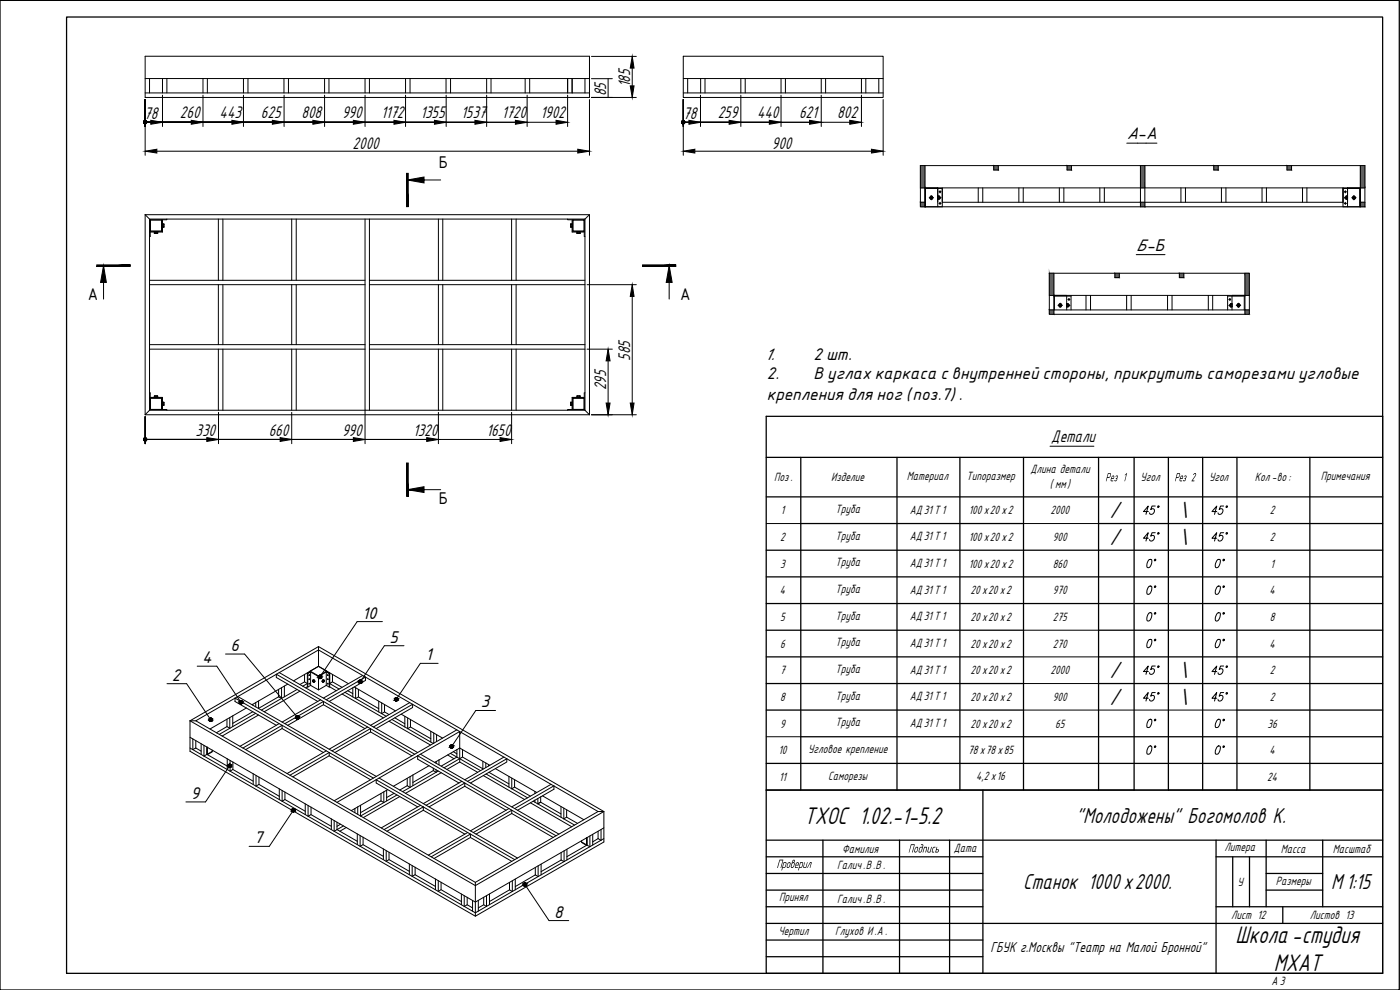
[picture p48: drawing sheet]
<svg xmlns="http://www.w3.org/2000/svg" width="420mm" height="297mm" viewBox="0 0 420 297" stroke-linecap="round" stroke-linejoin="round" font-family="sans-serif">
<defs><g id="words">
<g font-size="8">
<text x="241.3" y="247.1">ТХОС 1.02.-1-5.2</text>
<text x="370.8" y="282.9">Школа-студия</text>
<text x="382.3" y="291.2">МХАТ</text>
</g>
<g font-size="7.9">
<text x="333" y="155.5">/</text>
<text x="353.8" y="155.5">\</text>
<text x="333" y="163.5">/</text>
<text x="353.8" y="163.5">\</text>
<text x="333" y="203.5">/</text>
<text x="353.8" y="203.5">\</text>
<text x="333" y="211.5">/</text>
<text x="353.8" y="211.5">\</text>
</g>
<g font-size="7.2">
<text x="322.9" y="246.8">&quot;Молодожены&quot; Богомолов К.</text>
<text x="307" y="266.8">Станок 1000 х2000.</text>
<text x="399.5" y="266.8">М1:15</text>
</g>
<g font-size="6.2">
<text x="341.8" y="163.7">45°</text>
<text x="362.7" y="163.7">45°</text>
<text x="347.8" y="187.7" transform="rotate(-90 347.8 187.7)">0°</text>
<text x="368.3" y="187.7" transform="rotate(-90 368.3 187.7)">0°</text>
<text x="341.8" y="211.7">45°</text>
<text x="362.7" y="211.7">45°</text>
</g>
<g font-size="5.7">
<text x="341.8" y="155.6">45°</text>
<text x="362.7" y="155.6">45°</text>
<text x="342.9" y="171.4">0°</text>
<text x="363.4" y="171.4">0°</text>
<text x="342.9" y="179.6">0°</text>
<text x="363.4" y="179.6">0°</text>
<text x="342.9" y="195.4">0°</text>
<text x="363.4" y="195.4">0°</text>
<text x="341.8" y="203.6">45°</text>
<text x="362.7" y="203.6">45°</text>
<text x="342.9" y="219.4">0°</text>
<text x="363.4" y="219.4">0°</text>
<text x="342.9" y="227.5">0°</text>
<text x="363.4" y="227.5">0°</text>
</g>
<g font-size="5.6">
<text x="181.9" y="28.9" transform="rotate(-90 181.9 28.9)">85</text>
<text x="189.1" y="26.2" transform="rotate(-90 189.1 26.2)">185</text>
<text x="43.3" y="35.6">78</text>
<text x="54" y="35.5">260</text>
<text x="65.9" y="35.5">443</text>
<text x="78.3" y="35.5">625</text>
<text x="90.5" y="35.5">808</text>
<text x="102.7" y="35.5">990</text>
<text x="114.4" y="35.5">1172</text>
<text x="126.2" y="35.5">1355</text>
<text x="138.4" y="35.5">1537</text>
<text x="150.6" y="35.5">1720</text>
<text x="162.2" y="35.5">1902</text>
<text x="205" y="35.6">78</text>
<text x="215.4" y="35.5">259</text>
<text x="227.2" y="35.5">440</text>
<text x="239.8" y="35.5">621</text>
<text x="251.3" y="35.5">802</text>
<text x="105.8" y="44.7">2000</text>
<text x="231.6" y="44.7">900</text>
<text x="189.1" y="108.3" transform="rotate(-90 189.1 108.3)">585</text>
<text x="181.9" y="117.2" transform="rotate(-90 181.9 117.2)">295</text>
<text x="58.7" y="130.7">330</text>
<text x="80.6" y="130.7">660</text>
<text x="102.7" y="130.7">990</text>
<text x="124" y="130.7">1320</text>
<text x="146" y="130.7">1650</text>
<text x="315.5" y="132.5">Детали</text>
</g>
<g font-size="4.9">
<text x="338.2" y="41.9">А-А</text>
<text x="131.7" y="50.3">Б</text>
<text x="341" y="75.3">Б-Б</text>
<text x="26.4" y="90">А</text>
<text x="204.1" y="90">А</text>
<text x="229.5" y="107.9">1.</text>
<text x="244.2" y="107.9">2шт.</text>
<text x="230.2" y="113.7">2.</text>
<text x="244.2" y="113.7">В углах каркаса с внутренней стороны, прикрутить саморезами угловые</text>
<text x="230.2" y="119.9">крепления для ног (поз.7) .</text>
<text x="131.7" y="151.2">Б</text>
<text x="108.7" y="185.6">10</text>
<text x="69.2" y="195.4">6</text>
<text x="116.9" y="192.9">5</text>
<text x="60.7" y="199">4</text>
<text x="127.7" y="198.1">1</text>
<text x="51.6" y="204.2">2</text>
<text x="144.3" y="212.2">3</text>
<text x="57.3" y="239.7">9</text>
<text x="76.3" y="253.1">7</text>
<text x="166.3" y="275.3">8</text>
</g>
<text font-size="4.8" x="297.3" y="285.6">ГБУК г.Москвы &quot;Театр на Малой Бронной&quot;</text>
<g font-size="4">
<text x="309.2" y="142.1">Длина детали</text>
<text x="232.3" y="144.4">Поз.</text>
<text x="249.5" y="144.4">Изделие</text>
<text x="272.1" y="144">Материал</text>
<text x="290.1" y="144">Типоразмер</text>
<text x="315.1" y="146.5">( мм)</text>
<text x="331.7" y="144.4">Рез</text>
<text x="336.9" y="144.4">1</text>
<text x="342.3" y="144.4">Угол</text>
<text x="352.4" y="144.4">Рез 2</text>
<text x="362.8" y="144.4">Угол</text>
<text x="376.6" y="144.4">Кол-во:</text>
<text x="396.4" y="144">Примечания</text>
<text x="234.3" y="154.3">1</text>
<text x="250.7" y="154">Труба</text>
<text x="273" y="154.1">АД 31Т 1</text>
<text x="290.7" y="154.3">100 х20 х2</text>
<text x="315.3" y="154.3">2000</text>
<text x="381.1" y="154.3">2</text>
<text x="250.7" y="162">Труба</text>
<text x="234.1" y="162.3">2</text>
<text x="273" y="162.1">АД 31Т 1</text>
<text x="290.7" y="162.3">100 х20 х2</text>
<text x="316" y="162.3">900</text>
<text x="381.1" y="162.3">2</text>
<text x="234.1" y="170.3">3</text>
<text x="250.7" y="170">Труба</text>
<text x="273" y="170.1">АД 31Т 1</text>
<text x="290.7" y="170.3">100 х20 х2</text>
<text x="316" y="170.3">860</text>
<text x="381.3" y="170.3">1</text>
<text x="234" y="178.3">4</text>
<text x="250.7" y="178">Труба</text>
<text x="273" y="178.1">АД 31Т 1</text>
<text x="291.3" y="178.3">20 х20 х2</text>
<text x="316" y="178.3">970</text>
<text x="381" y="178.3">4</text>
<text x="250.7" y="186">Труба</text>
<text x="234.1" y="186.3">5</text>
<text x="273" y="186.1">АД 31Т 1</text>
<text x="291.3" y="186.3">20 х20 х2</text>
<text x="316" y="186.3">275</text>
<text x="381.1" y="186.3">8</text>
<text x="234.1" y="194.3">6</text>
<text x="250.7" y="194">Труба</text>
<text x="273" y="194.1">АД 31Т 1</text>
<text x="291.3" y="194.3">20 х20 х2</text>
<text x="316" y="194.3">270</text>
<text x="381" y="194.3">4</text>
<text x="234.1" y="202.3">7</text>
<text x="250.7" y="202">Труба</text>
<text x="273" y="202.1">АД 31Т 1</text>
<text x="291.3" y="202.3">20 х20 х2</text>
<text x="315.3" y="202.3">2000</text>
<text x="381.1" y="202.3">2</text>
<text x="250.7" y="210">Труба</text>
<text x="234.1" y="210.3">8</text>
<text x="273" y="210.1">АД 31Т 1</text>
<text x="291.3" y="210.3">20 х20 х2</text>
<text x="316" y="210.3">900</text>
<text x="381.1" y="210.3">2</text>
<text x="234.1" y="218.3">9</text>
<text x="250.7" y="218">Труба</text>
<text x="273" y="218.1">АД 31Т 1</text>
<text x="291.3" y="218.3">20 х20 х2</text>
<text x="316.7" y="218.3">65</text>
<text x="380.4" y="218.3">36</text>
<text x="233.6" y="226.3">10</text>
<text x="242.5" y="226">Угловое крепление</text>
<text x="290.6" y="226.3">78 х78 х85</text>
<text x="381" y="226.3">4</text>
<text x="248.6" y="234">Саморезы</text>
<text x="233.8" y="234.3">11</text>
<text x="293" y="234">4,2х16</text>
<text x="380.3" y="234.3">24</text>
<text x="252.7" y="255.8">Фамилия</text>
<text x="272.5" y="255.8">Подпись</text>
<text x="286.3" y="255.6">Дата</text>
<text x="367.5" y="255.4">Литера</text>
<text x="384.4" y="255.8">Масса</text>
<text x="400" y="255.8">Масштаб</text>
<text x="233" y="260.4">Проверил</text>
<text x="251.2" y="260.8">Галич.В.В.</text>
<text x="371.3" y="265.8">У</text>
<text x="382.9" y="265.5">Размеры</text>
<text x="233.8" y="270.5">Принял</text>
<text x="251.2" y="270.8">Галич.В.В.</text>
<text x="369.5" y="275.8">Лист 12</text>
<text x="393.1" y="275.8">Листов 13</text>
<text x="233.6" y="280.4">Чертил</text>
<text x="250.6" y="280.4">Глухов И.А.</text>
<text x="381.6" y="295.6">А 3</text>
</g>
</g></defs>
<!-- layer: 0 -->
<g fill="none" stroke="#000" stroke-width=".3">
<path d="M43.6 16.9h133.3v12.3h-133.3zM205.1 16.9h59.9v12.3h-59.9zM43.6 27.9h133.3M43.6 23.6h133.3M44.9 23.6v4.3M48.8 23.6v4.3M50.1 23.6v4.3M60.9 23.6v4.3M62.2 23.6v4.3M73.1 23.6v4.3M74.4 23.6v4.3M85.2 23.6v4.3"/>
<path d="M86.6 23.6v4.3M97.4 23.6v4.3M98.7 23.6v4.3M109.6 23.6v4.3M110.9 23.6v4.3M121.7 23.6v4.3M123.1 23.6v4.3M133.9 23.6v4.3M135.2 23.6v4.3M146 23.6v4.3M147.4 23.6v4.3M157.6 23.6v4.3"/>
<path d="M159 23.6v4.3M170.3 23.6v4.3M171.7 23.6v4.3M175.6 23.6v4.3M205.1 27.9h59.9M205.1 23.6h59.9M206.4 23.6v4.3M210.3 23.6v4.3M211.6 23.6v4.3M222.3 23.6v4.3M223.6 23.6v4.3M234.4 23.6v4.3"/>
<path d="M235.7 23.6v4.3M246.5 23.6v4.3M247.8 23.6v4.3M258.5 23.6v4.3M259.8 23.6v4.3M263.7 23.6v4.3M122.3 54h9.9M276.2 49.7h133.4v12.3h-133.4zM276.2 56.4h133.4M277.6 49.7v12.3h5.2v-5.6M277.6 56.5h5.2M277.7 56.5v5.5"/>
<path d="M278.8 59.3h.5M279.5 59.3h.1M279.5 58.7v.4M279.5 59.5v.5M279.7 59.3h.5M281.4 56.4v5.6M281.4 59.7l.1 .1M281.5 58.8v.2M281.5 59v.5M281.5 59.5v.3M281.5 59.8h.3M281.5 59.5h.3"/>
<path d="M281.5 59h.3M281.5 58.8h.3M281.5 58.8l-.1 .1M281.8 59.3h.6M281.8 57.6h.6M281.8 59.5v.3M281.8 59v.5M281.8 58.8v.2M281.8 58.8v1M282.1 57.2v.7M282.1 59v.7M293.6 56.4v4.3"/>
<path d="M294.9 56.4v4.3M298.2 49.7v1.3h1.4v-1.3M305.8 56.4v4.3M307.1 56.4v4.3M317.9 56.4v4.3M319.3 56.4v4.3M320.3 49.7v1.3h1.3v-1.3M330.1 56.4v4.3M331.4 56.4v4.3M342.3 49.7v12.3M343.6 49.7v12.3M354.4 56.4v4.3"/>
<path d="M355.8 56.4v4.3M364.3 49.7v1.3h1.3v-1.3M366.6 56.4v4.3M367.9 56.4v4.3M378.8 56.4v4.3M380.1 56.4v4.3M386.2 49.7v1.3h1.4v-1.3M390.9 56.4v4.3M392.2 56.4v4.3M403.1 56.5h5.2M403.4 59.3h.7M403.4 57.6h.7"/>
<path d="M403.7 57.2v.7M403.7 59v.7M404 59.5v.3M404 59v.5M404 58.8v.2M404 58.8v1M404 59.8h.4M404 59.5h.4M404 59h.4M404 58.8h.4M404.4 58.8v.2M404.4 59v.5"/>
<path d="M404.4 59.5v.3M404.4 58.8v.1M404.4 56.4v5.6M404.4 59.7v.1M405.7 59.3h.4M406.3 59.3h.1M406.3 58.7v.4M406.3 59.5v.5M406.6 59.3h.4M408.1 56.5v5.5M408.3 49.7v12.3h-5.2v-5.6M31.1 79.7v10"/>
<path d="M43.6 64.4h133.3v60M43.6 64.4v60l1.3-1.3M43.6 64.4l1.3 1.3M45.2 66h3.3v3.3h-3.3zM46.3 70h.3M46.3 69.7h.3M46.3 70h1M46.3 69.7v.3M46.4 69.6l-.1 .1M46.6 70h.5M46.6 69.7h.5M46.6 69.7v.3"/>
<path d="M47.1 70h.2M47.1 69.7h.2M47.1 69.7v.3M47.2 69.6l.1 .1M47.3 69.7v.3M48.6 65.9v3.5h-3.5M48.8 65.9v3.7h-3.7M48.8 68.1v.1M48.8 67.9v.3M48.8 67.4v.5M48.8 67.2v.2M48.8 67.2h.3"/>
<path d="M48.8 67.4h.3M48.8 67.9h.3M48.8 68.2h.3M48.8 67.2v.1M49.1 67.2v.2M49.1 67.4v.5M49.1 67.9v.3M49.1 67.2v1M50.1 65.7v.2h-5v5h-.2M65.5 65.7v18.4M66.9 65.7v18.4M87.5 65.7v18.4"/>
<path d="M88.9 65.7v18.4M109.6 65.7v57.4M110.9 65.7v57.4M131.6 65.7v18.4M132.9 65.7v18.4M153.5 65.7v18.4M154.9 65.7v18.4M170.3 65.7v.2h5v5h.3M171.3 67.2v.2M171.3 67.4v.5M171.3 67.9v.3M171.3 67.2h.4"/>
<path d="M171.3 67.4h.4M171.3 67.9h.4M171.3 68.2h.4M171.3 67.2v1M171.7 67.9v.3M171.7 67.4v.5M171.7 67.2v.2M171.7 67.2v.1M171.7 65.9v3.7h3.6M171.7 68.1v.1M171.9 65.9v3.5h3.4M172 66h3.3v3.3h-3.3z"/>
<path d="M173.1 70h.3M173.1 69.7h.3M173.1 70h1M173.1 69.7v.3M173.2 69.6l-.1 .1M173.4 70h.5M173.4 69.7h.5M173.4 69.7v.3M173.9 70h.2M173.9 69.7h.2M173.9 69.7v.3M174 69.6l.1 .1"/>
<path d="M174.1 69.7v.3M175.6 65.7h-130.7v57.4M175.6 65.7v57.4h-130.7M176.9 64.4l-1.3 1.3M200.8 79.7v10M276.2 60.7h1.4M281.8 61h.6M282.1 60.7v.7M282.8 60.7h120.3M403.4 61h.7M403.7 60.7v.7M408.3 60.7h1.3"/>
<path d="M44.9 85.4h64.7M44.9 84.1h64.7M65.5 85.4v18M66.9 85.4v18M87.5 85.4v18M88.9 85.4v18M110.9 85.4h64.7M110.9 84.1h64.7M131.6 85.4v18M132.9 85.4v18M153.5 85.4v18M154.9 85.4v18"/>
<path d="M314.9 82h60v12.3h-60zM314.9 93h60M314.9 88.6h60M316.3 88.6h3.8v4.4M316.3 82v12.3M316.3 88.8h5.1M316.4 88.8v4.2M317.5 91.6h.4M318.2 91.6h.1M318.2 91v.3M318.2 91.8v.5M318.4 91.6h.5"/>
<path d="M320.2 91.1v.2M320.2 91.3v.5M320.2 91.8v.3M320.2 91.1v1M320.2 92.1h.3M320.2 91.8h.3M320.2 91.3h.3M320.2 91.1h.3M320.5 91.6h.6M320.5 89.9h.6M320.5 91.8v.3M320.5 91.3v.5"/>
<path d="M320.5 91.1v.2M320.5 91.1v1M320.8 89.5v.7M320.8 91.3v.7M321.4 88.6v4.4M325.9 88.6v4.4M327.3 88.6v4.4M334.6 82v1.3h1.3v-1.3M338.1 88.6v4.4M339.5 88.6v4.4M350.4 88.6v4.4M351.7 88.6v4.4"/>
<path d="M353.9 82v1.3h1.4v-1.3M362.6 88.6v4.4M363.9 88.6v4.4M368.4 88.8h5.2M368.4 88.6v4.4M368.8 91.6h.6M368.8 89.9h.6M369.1 89.5v.7M369.1 91.3v.7M369.4 91.8v.3M369.4 91.3v.5M369.4 91.1v.2"/>
<path d="M369.4 92.1h.3M369.4 91.8h.3M369.4 91.3h.3M369.4 91.1h.3M369.4 91.1v1M369.7 91.1v.2M369.7 91.3v.5M369.7 91.8v.3M369.7 91.1v1M371 91.6h.4M371.7 91.6h.1M371.7 91v.3"/>
<path d="M371.7 91.8v.5M371.9 91.6h.5M373.4 88.8v4.2M373.6 88.6h-3.9v4.4M373.6 82v12.3M44.9 117.9h.2v5h5v.2M44.9 104.8h64.7M44.9 103.4h64.7M45.1 119.2h3.7v3.7M45.1 119.4h3.5v3.5M45.2 119.5h3.3v3.3h-3.3zM46.3 118.9h.3"/>
<path d="M46.3 119.2h.3M46.3 118.9v.3M46.3 118.9h1M46.3 119.2h.1M46.6 118.9h.5M46.6 119.2h.5M46.6 118.9v.3M47.1 118.9h.2M47.1 119.2h.2M47.1 118.9v.3M47.3 118.9v.3M47.3 119.2h-.1"/>
<path d="M65.5 104.8v18.3M66.9 104.8v18.3M87.5 104.8v18.3M88.9 104.8v18.3M110.9 104.8h64.7M110.9 103.4h64.7M131.6 104.8v18.3M132.9 104.8v18.3M153.5 104.8v18.3M154.9 104.8v18.3M172 119.5h3.3v3.3h-3.3zM173.1 118.9h.3"/>
<path d="M173.1 119.2h.3M173.1 118.9v.3M173.1 118.9h1M173.1 119.2h.1M173.4 118.9h.5M173.4 119.2h.5M173.4 118.9v.3M173.9 118.9h.2M173.9 119.2h.2M173.9 118.9v.3M174.1 118.9v.3M174.1 119.2h-.1"/>
<path d="M175.3 119.2h-3.6v3.7M175.3 119.4h-3.4v3.5M175.6 117.9h-.3v5h-5v.2M43.6 124.4h133.3M48.8 121.6v.1M48.8 120.7v.2M48.8 120.9v.5M48.8 121.4v.3M48.8 121.7h.3M48.8 121.4h.3M48.8 120.9h.3M48.8 120.7h.3"/>
<path d="M48.8 120.7h.1M49.1 121.4v.3M49.1 120.9v.5M49.1 120.7v.2M49.1 120.7v1M171.3 121.4v.3M171.3 120.9v.5M171.3 120.7v.2M171.3 120.7v1M171.3 121.7h.4M171.3 121.4h.4M171.3 120.9h.4"/>
<path d="M171.3 120.7h.4M171.7 120.7v.2M171.7 120.9v.5M171.7 121.4v.3M171.7 120.7h.1M171.7 121.6v.1M175.6 123.1l1.3 1.3M175.6 123.1h.1M122.3 146.9h9.9M95.6 194l85.6 49.5-38.5 22.2-85.7-49.4M95.6 199.9l-7.5 4.4M95.6 199.9l9 5.2"/>
<path d="M95.6 194l-38.6 22.3M95.6 194v5.9M57 216.3v9.1l85.7 49.5 38.5-22.3v-9.1h-1.7M57 216.3h1.8M68.1 218l-3.2 1.9M68.1 215.8v2.2M69 215.3v3.2l-.9-.5M69.8 214.8v3.2M71.4 209l41.5 23.9M74 212.4l-11 6.3M75.9 213.6l-6.1 3.4M75.9 211.3v.3"/>
<path d="M76.8 214l-11 6.3M76.8 210.8v1.3M77.6 214.5l-10.9 6.3M82.9 217.6l-12.4-7.1v-1l41.6 24M83.6 209.1l-6 3.4v-2.2M83.6 206.8v2.3M83.8 201.8l41.5 24M83.8 217.1l-11.8 6.8M84.5 206.4v3.2l-.9-.5M84.7 218.6l12.4 7.2M84.7 218.6v-1l-11.8 6.8M84.7 218.6l-11 6.3"/>
<path d="M85.3 205.9v3.2M86.4 205.3l-10.8 6.1M89.2 206.9l-10.8 6.1M90 207.4l-10.7 6.2M91.4 202.4v2.2l.8 .5-1.4 .8M91.4 204.6l-1.4 .8M92.2 206.1l-.5 .3M92.2 202l.2 .1M92.2 202v4.1M92.2 206.1h.2M92.4 202.1l.8-.5v4M92.4 202.1v4"/>
<path d="M92.7 203.7l.2 .2zM92.8 202.4v.3M92.8 205v.3M92.8 202.5v.2M92.8 205v.2M93.1 201.5l2.5 1.5 2.4-1.5M93.1 201.4l2.5-1.5 2.4 1.5-2.4 1.4zM93.1 201.5l-.9 .5M93.1 201.4v.1M93.2 205.6l2.4 1.4 2.3-1.4M93.2 205.6l-.8 .5M93.9 204.2l.2 .4z"/>
<path d="M93.9 204l.5 .1M93.9 204v.4l.3 .3M93.9 204l.3 .2M94 204.4h.1M94.1 204.2l.1 .3M94.1 204.2h.1M94.2 204.2l.2 .3M94.2 204.4v.1M94.4 204.5l-.2 .2M94.4 204.1l.1 .3M94.4 204.1l-.2 .1M94.5 204.4l-.3 .3"/>
<path d="M94.5 204.4l-.1 .1M95.4 210.5l-12.5-7.2v-1l41.6 24M95.6 202.8v4.2M96.2 210l-11.5 6.6M96.6 204.4l.3 .3M96.6 204.4l.2 .1M96.8 204.1l-.2 .3M96.8 204.1l.1 .1M96.8 204.5l.1 .2M96.9 204.2l-.1 .3M96.9 204.4v.1M97.1 204.2l-.2 .3"/>
<path d="M97.1 211.4l12.4 7.2M97.1 211.4v-.9l-11.6 6.6M97.1 211.4l-10.7 6.2M97.1 204.2h.1M97.1 204.4h.1M97.2 204l-.4 .1M97.2 204l.1 .5-.4 .2M97.2 204l-.3 .2M97.9 205.6l.9 .5M97.9 210l11.8-6.9v1.1l-10.9 6.3M98 201.5l.9 .5M98 201.4v.1"/>
<path d="M98.3 203.7l.1 .2zM98.4 202.4v.3M98.4 205v.3M98.4 202.5v.2M98.4 205v.2M98.8 202.1v4h.1M98.8 202.1l-.9-.5v4M98.9 201.9v3.2l.9-.5M98.9 205.1l2.9 1.6M98.9 206.1l2 1.1M98.9 202l-.1 .1M98.9 202v4.1"/>
<path d="M99.8 202.4v2.2l2.9 1.6M102.7 208.2l12.4 7.2M103.5 207.7l12.4 7.2M104.4 207.2l1.5 .9M105.9 206.4v2.7M106.3 206.1l12.4 7.2M106.7 206.4v3.2l.9-.5v-2.2M107.6 209.1l6.1 3.5M108.8 202.7l-11.7 6.8M110.4 218.1l-11.6 6.7M111.2 219.6l12.4 7.2M111.2 219.6v-1l-11.5 6.7"/>
<path d="M111.2 219.6l-10.7 6.2M112.1 218.1l11.7-6.8v1l-10.9 6.3M113.7 210.4v3.2M114.6 210.9v3.2l.8-.5v-2.2M115.4 213.6l1.4 .8M116.8 216.4l12.4 7.1M117.6 215.9l12.4 7.2M118.5 215.4l3 1.8M120.4 214.3l12.4 7.2M121.5 214.9v3.2M122.3 215.4v3.2l.9-.5v-2.2M123 210.8l-11.8 6.8"/>
<path d="M123.2 218.1l6.1 3.5M129.3 219.4v3.2M130.2 219.9v3.1M137.1 219l-36.8 21.3M57 221.2l85.7 49.5 38.5-22.3M57 224.4l85.7 49.5 38.5-22.3M57.9 221.7v3.2l.9-.5M58.8 222.2v2.2M58.8 224.4l1.6 1M60.4 223.1v3.2M61.2 223.6v3.3l.9-.6v-2.2v2.2l6.1 3.6M62.2 224.2v2.2l1.5-.8v-.5"/>
<path d="M63.7 225.4l-1.5 .9M68.2 227.7v3.2M69 228.2v3.2l.9-.5v-2.3M69.9 230.9l6.1 3.5M76 232.1v3.3M76.8 232.6v3.3l.9-.5v-2.2M77.7 235.4l6.1 3.5M83.8 236.7v3.2M84.7 237.2v3.2l.8-.5v-2.3M85.5 239.9l6.1 3.5M97.9 225.3l-11.8 6.8M98.8 226.8l12.4 7.2"/>
<path d="M98.8 226.8v-1l-11.8 6.8M98.8 226.8l-10.9 6.3M113.8 233.5l41.5 24M114.3 238.1v2.2M115.2 237.6v3.2l-.9-.5M116 237.1v3.2M116.3 236.9l-10.9 6.3M118.3 238l-2.3 1.3M119.1 238.5l-10.9 6.3v-3.2M120 239l-10.9 6.3M122.2 235.7l-2.2 1.4M122.2 233.5v2.2"/>
<path d="M123.1 233v3.2l-.9-.5M123.9 232.5v3.2M126.2 226.3l41.5 24M128.8 229.7l-10.7 6.2M130 231.2l-6.1 3.6M130 230.5v.7M130.5 228.8l7.5-4.4 9 5.2M130.9 228.5v.5M130.9 231v.7l-.9-.5M131 220.4v2.1M131.5 231.3l-10.6 6.2M131.7 228v1.5"/>
<path d="M132.4 231.8l-10.7 6.2M134.3 226.5l2 1.2M135.2 226l9 5.2M136.1 225.5l1 .7M137.1 224.9v2.2l-4.7 2.8M137.8 234.9l-12.5-7.1v-1l41.6 24M138 228.6v-9.1l-36.9 21.2M138 228.6l5.3 3.1M138 228.6l-3.9 2.3M138.6 234.4l-11.6 6.7M138.8 224.9v2.2l6.1 3.6M138.8 227.1l-5.5 3.3"/>
<path d="M139.5 235.9l12.4 7.2M139.5 235.9v-1l-11.6 6.7M139.5 235.9l-10.7 6.2M140.3 234.4l11.8-6.7v.9l-10.9 6.3M144.9 228.5v2.3M145 232.7l12.4 7.2M145.8 228.9v1.4M145.9 232.2l12.4 7.2M146.6 229.4v.4M146.7 231.7l6 3.5M148.7 230.6l12.4 7.2M151.3 227.1l-11.8 6.9"/>
<path d="M152.7 232.9v3.3M153.6 233.5v3.2l.8-.5v-2.2M154.4 236.2l4.8 2.7M160.5 237.5v.6M161.4 239.6v1.6M162.3 239.1v1.6l-.9 .5M162.8 238.8l12.4 7.1M165.4 235.3l-11.8 6.8M91.6 241.2v3.2M92.5 241.7v3.2l.8-.5v-2.2M93.3 244.4l6.1 3.5M99.4 245.7v3.2"/>
<path d="M100.3 246.2v3.2l2.8-1.6M101.1 246.7v2.2l6.1 3.5M102.2 247.3l-1.1 .6M103.9 248.3l-1.9 1.1M106.5 242.6v1.2M107.2 250.2v3.2M107.4 242.1v2.2M108.1 250.7v3.2l.9-.5v-2.2M109 253.4l6.1 3.5M114.3 240.3l-6.1 3.5M115.1 254.7v3.2M115.9 255.2v3.2l.9-.5v-2.2"/>
<path d="M116.8 257.9l6.1 3.5M122.9 259.2v3.3M123.7 259.7v3.2l.9-.4v-2.3M125.3 242.1l-12.4-7.2v-.9l41.6 23.9M126.2 241.6l-11.8 6.8M127 243.1l12.5 7.2M127 243.1v-1l-11.7 6.8M127 243.1l-10.9 6.3M140.3 249.8l-11.7 6.8M141.2 251.3l12.4 7.1M141.2 251.3v-1l-11.8 6.8M141.2 251.3l-10.9 6.3"/>
<path d="M152.7 242.6l-11.5 6.7M153.6 244.1l12.4 7.2M153.6 244.1v-1l-11.6 6.7M153.6 244.1l-10.7 6.2M154.5 242.6l11.7-6.8v1l-10.9 6.3M159.2 240.9l12.4 7.2M160 240.4l12.4 7.2M160.5 240.1v.6M161.4 241.2l.9-.5 6.1 3.5M161.5 259.8v3.2l-.8-.5M162.4 259.3v3.2M168.4 242v3.2"/>
<path d="M168.4 258l-6 3.5M168.4 255.8v2.2M169.2 242.5v3.2l.9-.5v-2.2M169.3 255.3v3.2l-.9-.5M170.1 245.2l3.2 1.8M170.1 254.8v3.2M174.5 252.6l1.5 .9M176 251.4v2.2l-1.5-.8v-.5M176.1 253.6l-6 3.4M176.1 251.3v2.3M177 250.9v3.2l-.9-.5M177.9 250.3v3.3"/>
<path d="M179.5 243.5l-83.9-48.5-36.8 21.3 83.9 48.4M179.5 249.4v2.2M179.5 243.5l-36.8 21.2M179.5 251.6l-1.6 1M180.4 248.9v3.2l-.9-.5M124.6 262.5l6.1 3.5M130.7 263.7v3.2M131.5 264.2v3.2l.9-.5v-2.2M132.4 266.9l6.1 3.6M138.5 268.3v3.2M139.3 268.8v3.2l.9-.5v-2.3M140.2 271.5l1.6 .9"/>
<path d="M141.8 270.2v3.2M142.7 264.7v10.2M143.6 270.2v3.2M145.2 271.5l-1.6 .9M146 268.8v3.2l-.8-.5v-2.3M146.9 268.3v3.2M152.9 267l-6 3.5M152.9 264.8v2.2M153.8 264.3v3.2l-.9-.5M154.6 263.8v3.2M160.7 262.5l-6.1 3.5M160.7 260.3v2.2"/>
<circle cx="279.5" cy="59.3" r=".5"/>
<circle cx="279.5" cy="59.3" r=".4"/>
<circle cx="279.5" cy="59.3" r=".28"/>
<circle cx="279.5" cy="59.3" r=".19"/>
<circle cx="282.1" cy="59.3" r=".15"/>
<circle cx="282.1" cy="57.5" r=".15"/>
<circle cx="403.8" cy="59.3" r=".15"/>
<circle cx="403.8" cy="57.5" r=".15"/>
<circle cx="406.3" cy="59.3" r=".4"/>
<circle cx="406.3" cy="59.3" r=".28"/>
<circle cx="406.3" cy="59.3" r=".19"/>
<circle cx="406.3" cy="59.3" r=".5"/>
<circle cx="282.1" cy="61" r=".15"/>
<circle cx="403.8" cy="61" r=".15"/>
<circle cx="318.2" cy="91.6" r=".51"/>
<circle cx="318.2" cy="91.6" r=".4"/>
<circle cx="318.2" cy="91.6" r=".28"/>
<circle cx="318.2" cy="91.6" r=".19"/>
<circle cx="320.8" cy="89.8" r=".15"/>
<circle cx="320.8" cy="91.6" r=".15"/>
<circle cx="369.1" cy="89.8" r=".15"/>
<circle cx="369.1" cy="91.6" r=".15"/>
<circle cx="371.7" cy="91.6" r=".51"/>
<circle cx="371.7" cy="91.6" r=".4"/>
<circle cx="371.7" cy="91.6" r=".28"/>
<circle cx="371.7" cy="91.6" r=".19"/>
<circle cx="94.1" cy="204.3" r=".26"/>
<circle cx="97.1" cy="204.3" r=".26"/>
<circle cx="97.1" cy="204.4" r=".18"/>
</g>
<g fill="#636466" stroke="#636466" stroke-width=".3">
<path d="M276.2 49.7l1.4 6.7v-6.7zM276.2 49.7l1.4 6.7h-1.4z"/>
<path d="M342.3 49.7l1.3 6.7v-6.7zM342.3 49.7l1.3 6.7h-1.3z"/>
<path d="M408.3 49.7l1.3 6.7v-6.7zM408.3 49.7l1.3 6.7h-1.3z"/>
<path d="M408.3 60.7l1.3 1.3v-1.3zM408.3 60.7l1.3 1.3h-1.3z"/>
<path d="M342.3 60.7l1.3 1.3v-1.3zM342.3 60.7l1.3 1.3h-1.3z"/>
<path d="M276.2 60.7l1.4 1.3v-1.3zM276.2 60.7l1.4 1.3h-1.4z"/>
<path d="M386.2 49.7l1.4 1.3v-1.3zM386.2 49.7l1.4 1.3h-1.4z"/>
<path d="M320.3 49.7l1.3 1.3v-1.3zM320.3 49.7l1.3 1.3h-1.3z"/>
<path d="M298.2 49.7l1.4 1.3v-1.3zM298.2 49.7l1.4 1.3h-1.4z"/>
<path d="M364.3 49.7l1.3 1.3v-1.3zM364.3 49.7l1.3 1.3h-1.3z"/>
<path d="M353.9 82l1.4 1.3v-1.3zM353.9 82l1.4 1.3h-1.4z"/>
<path d="M334.6 82l1.3 1.3v-1.3zM334.6 82l1.3 1.3h-1.3z"/>
<path d="M314.9 82l1.4 6.6v-6.6zM314.9 82l1.4 6.6h-1.4z"/>
<path d="M373.6 82l1.3 6.6v-6.6zM373.6 82l1.3 6.6h-1.3z"/>
<path d="M373.6 93l1.3 1.3v-1.3zM373.6 93l1.3 1.3h-1.3z"/>
<path d="M314.9 93l1.4 1.3v-1.3zM314.9 93l1.4 1.3h-1.4z"/>
</g>
<g fill="none" stroke="#000" stroke-width=".38">
<path d="M0 .1h419.9v296.9h-419.9zM20 5.1h395v286.9h-395zM230 237.1h185v54.9h-185zM295 237.1v54.9M230 252.1h185M230 257.1h65M247 252.1v39.9M270 252.1v39.9M285 252.1v39.9M365 257.1h50M365 252.1v39.9M370 257.1v15"/>
<path d="M375 257.1v15M380 252.1v20M397 252.1v20M230 262.1h65M230 267.1h65M230 272.1h65M230 277.1h185M365 272.1h50M380 262.1h17M380 267.1h17M385 272.1v5M230 282.1h65"/>
<path d="M230 287h65"/>
</g>
<g fill="#000">
<path d="M241.4 258.7l.2 .1-.3 1.3 .5 .1 .6-1.5-.5 1.7-.9-.1zM243 258.8l.6-.1-.4 1.7-.2-.1 .4-1.4h-.2l-1 1.5zM278.6 254.2l.2-.1-.3 1.4 .6 .1 .3-1.4 .3-.1-.6 1.7h-.6l-.2-.2zM280 254.3l.2-.2h.6l-.1 .2-.6 .2-.2 1 .4 .1v.2l-.6-.2z"/>
<path d="M240.1 258.8l.7-.1 .2 .5-.3 1-.8 .2-.4 .8zM240.3 258.9l-.4 1.3 .7-.2 .2-1z"/>
<path d="M281.1 254.1h.2l-.2 .7h.5l.2 .5-.4 .5h-.7zM281.1 255l-.2 .6 .6-.1 .1-.3z"/>
</g>
<!-- layer: _Text -->
<path d="M338.2 43h9M341 76.4h8.6" fill="none" stroke="#000" stroke-width=".3"/>
<g fill="none" stroke="#000" stroke-width=".3">
<path d="M59.2 199.9h5.9l7.2 10.8M67.7 196.2h5.7l15.9 19.1M114.8 186.5h-7.6l-11.2 16.6M121.2 193.7h-5.8l-7.3 10.9M131.5 199h-5.3l-7.3 10.8M50.1 205.1h5.9l7.2 10.9M63.2 215.5l.6 .5-.6 .4-.5-.4zM72.3 210.2l.5 .5-.5 .5-.5-.5zM88.8 215.3l.5-.6 .5 .6-.5 .5zM96 202.6l.5 .5-.5 .5-.5-.5zM108.1 204.1l.5 .5-.5 .4-.5-.4zM118.9 209.3l.5 .5-.5 .5-.5-.5z"/>
<path d="M148.7 213.2h-5.9l-7.2 10.8M68.4 229.8l.5-.5 .5 .5-.5 .5zM68.9 229.8l-7.2 10.8h-5.9M135.1 224l.5-.5 .5 .5-.5 .5zM87.5 243.1l.6-.5 .5 .5-.5 .5zM88.1 243.1l-7.3 10.8h-6M157 265.4l.5-.5 .5 .5-.5 .5zM157.5 265.4l7.3 10.8h5.9"/>
</g>
<g fill="#000" stroke="#000" stroke-width=".3">
<path d="M63.1 216.4h.3zM63.2 215.5h.1zM72.1 211.2h.4zM72.2 210.2h.2zM89.1 215.7h.4zM89.2 214.8h.2zM95.8 203.6h.4zM95.9 202.6h.2zM107.9 205h.4zM108 204.1h.2zM118.7 210.3h.4zM118.8 209.4h.2z"/>
<path d="M68.7 230.3h.4zM68.8 229.3h.2zM135.4 224.4h.3zM135.5 223.5h.1zM87.9 243.6h.3zM88 242.6h.1zM157.4 265.8h.3zM157.4 264.9h.2z"/>
<path d="M63.1 216.4h.2zM63.2 216.4h.1z"/>
<path d="M63.2 215.5h.2zM63.1 215.5h.3z"/>
<path d="M63.1 215.5h.4zM63 215.5h.5z"/>
<path d="M63 215.5l.6 .1zM63 215.5l.6 .1z"/>
<path d="M63 216.4h.5zM63 216.4h.4z"/>
<path d="M62.9 215.6h.7zM62.9 215.6h.7z"/>
<path d="M62.9 216.4h.7zM62.9 216.4h.6z"/>
<path d="M62.9 215.6l.8 .1zM62.9 215.6l.8 .1z"/>
<path d="M62.9 216.3h.7zM62.9 216.3l.7 .1z"/>
<path d="M62.8 215.7l.9 .1zM62.8 215.7l.9 .1z"/>
<path d="M62.8 216.2h.9zM62.8 216.2l.8 .1z"/>
<path d="M62.8 215.8l1 .1zM62.8 215.8l1 .1z"/>
<path d="M62.8 216.1h.9zM62.8 216.1l.9 .1z"/>
<path d="M62.8 215.9l1 .1zM62.8 215.9l1 .1z"/>
<path d="M62.7 216l1.1 .1zM62.7 216l1.1 .1z"/>
<path d="M62.8 216.1h1zM62.8 216.1h.9z"/>
<path d="M72.1 211.2h.3zM72.2 211.2h.2z"/>
<path d="M72.2 210.2l.3 .1zM72.1 210.3h.4z"/>
<path d="M72.1 210.3h.5zM72.1 210.3h.5z"/>
<path d="M72.1 210.3h.5zM72 210.3h.6z"/>
<path d="M72.1 211.1h.5zM72.1 211.1l.4 .1z"/>
<path d="M72 210.3l.7 .1zM71.9 210.4h.8z"/>
<path d="M72 211.1h.6zM72 211.1h.6z"/>
<path d="M71.9 210.4l.9 .1zM71.9 210.4l.9 .1z"/>
<path d="M71.9 211h.8zM71.9 211l.7 .1z"/>
<path d="M71.9 210.5l.9 .1zM71.9 210.5l.9 .1z"/>
<path d="M71.9 211h.9zM71.9 211h.8z"/>
<path d="M71.8 210.6h1zM71.8 210.6h1z"/>
<path d="M71.8 210.6l1 .1zM71.8 210.6l1 .1z"/>
<path d="M71.8 210.7l1 .1zM71.8 210.7l1 .1z"/>
<path d="M71.8 210.8l1 .1zM71.8 210.8l1 .1z"/>
<path d="M71.8 210.9h1zM71.8 210.9l1 .1z"/>
<path d="M89.1 215.7l.3 .1zM89.2 215.8h.2z"/>
<path d="M89.2 214.8h.3zM89.1 214.8h.4z"/>
<path d="M89.1 214.8h.4zM89 214.8h.5z"/>
<path d="M89 214.8l.6 .1zM89 214.8l.6 .1z"/>
<path d="M89 215.7h.5zM89 215.7h.5z"/>
<path d="M89 214.9l.7 .1zM89 214.9l.7 .1z"/>
<path d="M89 215.6h.6zM89 215.6l.5 .1z"/>
<path d="M88.9 215h.8zM88.9 215h.8z"/>
<path d="M88.9 215.6h.8zM88.9 215.6h.7z"/>
<path d="M88.9 215l.8 .1zM88.9 215l.8 .1z"/>
<path d="M88.9 215.5h.8zM88.9 215.5l.8 .1z"/>
<path d="M88.8 215.1l1 .1zM88.8 215.1l1 .1z"/>
<path d="M88.8 215.4h.9zM88.8 215.4l.9 .1z"/>
<path d="M88.8 215.2l1 .1zM88.8 215.2l1 .1z"/>
<path d="M88.8 215.3h1zM88.8 215.3h1z"/>
<path d="M88.8 215.3h1zM88.8 215.3l.9 .1z"/>
<path d="M95.8 203.6h.3zM95.9 203.6h.2z"/>
<path d="M95.9 202.6h.3zM95.8 202.6h.4z"/>
<path d="M95.8 202.6l.5 .1zM95.8 202.7h.5z"/>
<path d="M95.8 202.7h.6zM95.8 202.7h.6z"/>
<path d="M95.8 203.5h.5zM95.8 203.5l.4 .1z"/>
<path d="M95.7 202.7l.7 .1zM95.6 202.8h.8z"/>
<path d="M95.7 203.5h.7zM95.7 203.5h.6z"/>
<path d="M95.6 202.8h.9zM95.6 202.8h.9z"/>
<path d="M95.6 203.4h.8zM95.6 203.4l.8 .1z"/>
<path d="M95.6 202.8l.9 .1zM95.6 202.8l.9 .1z"/>
<path d="M95.5 202.9l1 .1zM95.5 202.9l1 .1z"/>
<path d="M95.5 203.3l1 .1zM95.5 203.3l1 .1z"/>
<path d="M95.6 203.4h.9zM95.6 203.4h.8z"/>
<path d="M95.5 203l1 .1zM95.5 203l1 .1z"/>
<path d="M95.5 203.1l1 .1zM95.5 203.1l1 .1z"/>
<path d="M95.5 203.2h1zM95.5 203.2l1 .1z"/>
<path d="M107.9 205h.3zM108 205h.2z"/>
<path d="M108 204.1h.3zM107.9 204.1h.4z"/>
<path d="M107.9 204.1h.5zM107.9 204.1h.5z"/>
<path d="M107.9 204.1l.6 .1zM107.9 204.1l.6 .1z"/>
<path d="M107.9 205h.5zM107.9 205h.4z"/>
<path d="M107.8 204.2h.7zM107.7 204.2h.8z"/>
<path d="M107.8 205h.7zM107.8 205h.6z"/>
<path d="M107.7 204.2l.8 .1zM107.7 204.2l.8 .1z"/>
<path d="M107.7 204.9h.8zM107.7 204.9l.8 .1z"/>
<path d="M107.7 204.3l.9 .1zM107.7 204.3l.9 .1z"/>
<path d="M107.7 204.8h.8zM107.7 204.8l.8 .1z"/>
<path d="M107.7 204.4l.9 .1zM107.7 204.4l.9 .1z"/>
<path d="M107.7 204.8h.9zM107.7 204.8h.8z"/>
<path d="M107.7 204.5l.9 .1zM107.7 204.5l.9 .1z"/>
<path d="M107.6 204.6l1 .1zM107.6 204.6l1 .1z"/>
<path d="M107.7 204.7h.9zM107.7 204.7l.9 .1z"/>
<path d="M118.7 210.3h.3zM118.8 210.3h.2z"/>
<path d="M118.8 209.4h.3zM118.7 209.4h.4z"/>
<path d="M118.7 209.4h.5zM118.7 209.4h.5z"/>
<path d="M118.7 209.4l.6 .1zM118.6 209.5h.7z"/>
<path d="M118.7 210.3h.5zM118.7 210.3h.4z"/>
<path d="M118.6 209.5h.7zM118.6 209.5h.7z"/>
<path d="M118.6 210.2h.7zM118.6 210.2l.6 .1z"/>
<path d="M118.5 209.5l.9 .1zM118.5 209.6h.9z"/>
<path d="M118.5 210.2h.8zM118.5 210.2h.8z"/>
<path d="M118.5 209.6l.9 .1zM118.5 209.6l.9 .1z"/>
<path d="M118.5 210.1h.9zM118.5 210.1l.8 .1z"/>
<path d="M118.4 209.7h1zM118.4 209.7h1z"/>
<path d="M118.4 209.7l1 .1zM118.4 209.7l1 .1z"/>
<path d="M118.4 209.8l1 .1zM118.4 209.8l1 .1z"/>
<path d="M118.4 209.9l1 .1zM118.4 209.9l1 .1z"/>
<path d="M118.4 210h1zM118.4 210l1 .1z"/>
<path d="M68.7 230.3h.3zM68.8 230.3h.2z"/>
<path d="M68.8 229.3h.3zM68.7 229.3h.4z"/>
<path d="M68.7 229.3h.5zM68.7 229.3h.5z"/>
<path d="M68.7 229.3l.6 .1zM68.7 229.3l.6 .1z"/>
<path d="M68.7 230.2h.5zM68.7 230.2l.4 .1z"/>
<path d="M68.6 229.4l.7 .1zM68.6 229.4l.7 .1z"/>
<path d="M68.6 230.2h.7zM68.6 230.2h.6z"/>
<path d="M68.5 229.5l.8 .1zM68.5 229.5l.8 .1z"/>
<path d="M68.5 230.1h.8zM68.5 230.1l.8 .1z"/>
<path d="M68.5 229.6h.9zM68.5 229.6h.9z"/>
<path d="M68.5 230h.8zM68.5 230l.8 .1z"/>
<path d="M68.5 229.6l.9 .1zM68.5 229.6l.9 .1z"/>
<path d="M68.5 230h.9zM68.5 230h.8z"/>
<path d="M68.4 229.7l1 .1zM68.4 229.7l1 .1z"/>
<path d="M68.4 229.8l1 .1zM68.4 229.8l1 .1z"/>
<path d="M68.4 229.9h1zM68.4 229.9l1 .1z"/>
<path d="M135.4 224.4l.2 .1zM135.5 224.5h.1z"/>
<path d="M135.5 223.5h.2zM135.4 223.5h.3z"/>
<path d="M135.4 223.5h.4zM135.3 223.5h.5z"/>
<path d="M135.3 223.5l.6 .1zM135.3 223.5l.6 .1z"/>
<path d="M135.3 224.4h.5zM135.3 224.4h.4z"/>
<path d="M135.3 223.6l.6 .1zM135.3 223.6l.6 .1z"/>
<path d="M135.3 224.4h.6zM135.3 224.4h.5z"/>
<path d="M135.2 223.7h.8zM135.2 223.7h.8z"/>
<path d="M135.2 224.3h.7zM135.2 224.3l.7 .1z"/>
<path d="M135.1 223.7l.9 .1zM135.1 223.7l.9 .1z"/>
<path d="M135.1 223.8l1 .1zM135.1 223.8l1 .1z"/>
<path d="M135.1 224.1l.9 .1zM135.1 224.1l.9 .1z"/>
<path d="M135.1 224.2h.9zM135.1 224.2l.8 .1z"/>
<path d="M135.1 223.9l1 .1zM135.1 223.9l1 .1z"/>
<path d="M135.1 224l1 .1zM135.1 224l1 .1z"/>
<path d="M135.1 224.1h1zM135.1 224.1h.9z"/>
<path d="M87.9 243.6h.2zM88 243.6h.1z"/>
<path d="M88 242.6h.2zM87.9 242.6h.3z"/>
<path d="M87.9 242.6l.4 .1zM87.8 242.7h.5z"/>
<path d="M87.8 242.7h.6zM87.8 242.7h.6z"/>
<path d="M87.8 243.5h.5zM87.8 243.5l.4 .1z"/>
<path d="M87.8 242.7l.6 .1zM87.8 242.7l.6 .1z"/>
<path d="M87.8 243.5h.6zM87.8 243.5h.5z"/>
<path d="M87.7 242.8l.8 .1zM87.7 242.8l.8 .1z"/>
<path d="M87.7 243.4h.7zM87.7 243.4l.7 .1z"/>
<path d="M87.6 242.9h.9zM87.6 242.9h.9z"/>
<path d="M87.6 243.4h.9zM87.6 243.4h.8z"/>
<path d="M87.6 242.9l1 .1zM87.6 242.9l1 .1z"/>
<path d="M87.6 243.3h.9zM87.6 243.3l.9 .1z"/>
<path d="M87.6 243l1 .1zM87.6 243l1 .1z"/>
<path d="M87.5 243.1l1.1 .1zM87.5 243.1l1.1 .1z"/>
<path d="M87.6 243.2h1zM87.6 243.2l.9 .1z"/>
<path d="M157.4 265.8l.2 .1zM157.4 265.9h.2z"/>
<path d="M157.4 264.9h.3zM157.4 264.9h.3z"/>
<path d="M157.4 264.9l.4 .1zM157.3 265h.5z"/>
<path d="M157.3 265h.6zM157.3 265h.6z"/>
<path d="M157.3 265.8h.5zM157.3 265.8h.4z"/>
<path d="M157.2 265l.7 .1zM157.2 265l.7 .1z"/>
<path d="M157.2 265.8h.7zM157.2 265.8h.6z"/>
<path d="M157.1 265.1h.9zM157.1 265.1h.9z"/>
<path d="M157.1 265.7h.8zM157.1 265.7l.8 .1z"/>
<path d="M157.1 265.1l.9 .1zM157.1 265.1l.9 .1z"/>
<path d="M157.1 265.2l.9 .1zM157.1 265.2l.9 .1z"/>
<path d="M157.1 265.5l.9 .1zM157.1 265.5l.9 .1z"/>
<path d="M157.1 265.6h.9zM157.1 265.6l.8 .1z"/>
<path d="M157.1 265.3l.9 .1zM157.1 265.3l.9 .1z"/>
<path d="M157 265.4l1 .1zM157 265.4l1 .1z"/>
<path d="M157.1 265.5h.9zM157.1 265.5h.9z"/>
</g>
<g fill="none" stroke="#000" stroke-width=".3">
<path d="M177.5 16.9h13.5M43.6 29.9v16.7M43.6 36.7h123.3M48.8 28.6v9.4M60.9 28.6v9.4M73.1 28.6v9.4M85.3 28.6v9.4M97.4 28.6v9.4M109.6 28.6v9.4M121.7 28.6v9.4M133.9 28.6v9.4M146 28.6v9.4"/>
<path d="M158.2 28.6v9.4M170.3 28.6v9.4M176.9 29.9v16.7M177.5 29.2h13.5M177.5 23.6h6.3M182.5 23.6v5.6M189.7 20.4v5.4M205.1 36.7h49.9M205.1 29.9v16.7M210.2 28.6v9.4M222.3 28.6v9.4M234.4 28.6v9.4"/>
<path d="M246.5 28.6v9.4M258.5 28.6v9.4M265 29.9v16.7M47.1 45.4h126.3M208.5 45.4h53M176.2 85.4h14.8M189.7 88.9v32M176.2 104.8h7.6M182.5 108.3v12.6M43.6 125v8.1M43.6 131.9h106.5M65.6 123.7v9.4"/>
<path d="M87.5 123.7v9.4M109.6 123v10.1M131.6 123.7v9.4M153.5 123.7v9.4M177.5 124.4h13.5"/>
</g>
<g fill="#000" stroke="#000" stroke-width=".3">
<path d="M45.3 36.1l3.5 .6-3.5 .6zM57.4 36.1l3.5 .6-3.5 .6zM69.6 36.1l3.5 .6-3.5 .6zM81.7 36.1l3.6 .6-3.6 .6zM93.9 36.1l3.5 .6-3.5 .6zM106 36.1l3.6 .6-3.6 .6zM118.2 36.1l3.5 .6-3.5 .6zM130.4 36.1l3.5 .6-3.5 .6zM142.5 36.1l3.5 .6-3.5 .6zM154.7 36.1l3.5 .6-3.5 .6zM166.9 36.1l3.4 .6-3.4 .6zM189.1 25.8h1.2l-.6 3.4z"/>
<path d="M189.7 16.9l.6 3.5h-1.2zM206.8 36.1l3.4 .6-3.4 .6zM218.8 36.1l3.5 .6-3.5 .6zM230.9 36.1l3.5 .6-3.5 .6zM243 36.1l3.5 .6-3.5 .6zM255 36.1l3.5 .6-3.5 .6zM43.6 45.4l3.5-.6v1.1zM173.4 44.8l3.5 .6-3.5 .5zM205.1 45.4l3.4-.6v1.1zM261.5 44.8l3.5 .6-3.5 .5zM189.7 85.4l.6 3.5h-1.2zM182.5 104.8l.6 3.5h-1.2z"/>
<path d="M62.1 131.3l3.5 .6-3.5 .5zM84.1 131.3l3.4 .6-3.4 .5zM106 131.3l3.6 .6-3.6 .5zM128.1 131.3l3.5 .6-3.5 .5zM150.1 131.3l3.4 .6-3.4 .5zM181.9 120.9h1.2l-.6 3.5zM189.1 120.9h1.2l-.6 3.5z"/>
</g>
<!-- layer: 0 -->
<g fill="#000" stroke="#000" stroke-width=".3">
<path d="M31.1 79.7l.8 5h-1.7zM200.8 79.7l.9 5h-1.8z"/>
<path d="M43.1 36.7l.1 .2 .4-.2zM43.2 36.9l.4-.2-.3 .4zM43.6 36.7l-.3 .4 .3 .1z"/>
<path d="M43.1 36.7l.1 .2 .4-.2zM43.2 36.9l.4-.2-.3 .4zM43.6 36.7l-.3 .4 .3 .1z"/>
<path d="M43.1 36.7l.1 .2 .4-.2zM43.2 36.9l.4-.2-.3 .4zM43.6 36.7l-.3 .4 .3 .1z"/>
<path d="M43.1 36.7l.1 .2 .4-.2zM43.2 36.9l.4-.2-.3 .4zM43.6 36.7l-.3 .4 .3 .1z"/>
<path d="M43.1 36.7l.1 .2 .4-.2zM43.2 36.9l.4-.2-.3 .4zM43.6 36.7l-.3 .4 .3 .1z"/>
<path d="M43.1 36.7l.1 .2 .4-.2zM43.2 36.9l.4-.2-.3 .4zM43.6 36.7l-.3 .4 .3 .1z"/>
<path d="M43.1 36.7l.1 .2 .4-.2zM43.2 36.9l.4-.2-.3 .4zM43.6 36.7l-.3 .4 .3 .1z"/>
<path d="M43.1 36.7l.1 .2 .4-.2zM43.2 36.9l.4-.2-.3 .4zM43.6 36.7l-.3 .4 .3 .1z"/>
<path d="M43.1 36.7l.1 .2 .4-.2zM43.2 36.9l.4-.2-.3 .4zM43.6 36.7l-.3 .4 .3 .1z"/>
<path d="M43.1 36.7l.1 .2 .4-.2zM43.2 36.9l.4-.2-.3 .4zM43.6 36.7l-.3 .4 .3 .1z"/>
<path d="M43.1 36.7l.1 .2 .4-.2zM43.2 36.9l.4-.2-.3 .4zM43.6 36.7l-.3 .4 .3 .1z"/>
<path d="M43.6 36.7v.5l.2-.1zM43.6 36.7l.3 .2-.1 .2zM43.6 36.7l.3 .2 .1-.2z"/>
<path d="M43.3 36.3l.3 .4v-.4zM43.3 36.3l.3 .4-.4-.2zM43.2 36.5l-.1 .2h.5z"/>
<path d="M43.6 36.7v.5l.2-.1zM43.6 36.7l.3 .2-.1 .2zM43.6 36.7l.3 .2 .1-.2z"/>
<path d="M43.3 36.3l.3 .4v-.4zM43.3 36.3l.3 .4-.4-.2zM43.2 36.5l-.1 .2h.5z"/>
<path d="M43.6 36.7v.5l.2-.1zM43.6 36.7l.3 .2-.1 .2zM43.6 36.7l.3 .2 .1-.2z"/>
<path d="M43.3 36.3l.3 .4v-.4zM43.3 36.3l.3 .4-.4-.2zM43.2 36.5l-.1 .2h.5z"/>
<path d="M43.6 36.7v.5l.2-.1zM43.6 36.7l.3 .2-.1 .2zM43.6 36.7l.3 .2 .1-.2z"/>
<path d="M43.3 36.3l.3 .4v-.4zM43.3 36.3l.3 .4-.4-.2zM43.2 36.5l-.1 .2h.5z"/>
<path d="M43.6 36.7v.5l.2-.1zM43.6 36.7l.3 .2-.1 .2zM43.6 36.7l.3 .2 .1-.2z"/>
<path d="M43.3 36.3l.3 .4v-.4zM43.3 36.3l.3 .4-.4-.2zM43.2 36.5l-.1 .2h.5z"/>
<path d="M43.6 36.7v.5l.2-.1zM43.6 36.7l.3 .2-.1 .2zM43.6 36.7l.3 .2 .1-.2z"/>
<path d="M43.3 36.3l.3 .4v-.4zM43.3 36.3l.3 .4-.4-.2zM43.2 36.5l-.1 .2h.5z"/>
<path d="M43.6 36.7v.5l.2-.1zM43.6 36.7l.3 .2-.1 .2zM43.6 36.7l.3 .2 .1-.2z"/>
<path d="M43.3 36.3l.3 .4v-.4zM43.3 36.3l.3 .4-.4-.2zM43.2 36.5l-.1 .2h.5z"/>
<path d="M43.6 36.7v.5l.2-.1zM43.6 36.7l.3 .2-.1 .2zM43.6 36.7l.3 .2 .1-.2z"/>
<path d="M43.3 36.3l.3 .4v-.4zM43.3 36.3l.3 .4-.4-.2zM43.2 36.5l-.1 .2h.5z"/>
<path d="M43.6 36.7v.5l.2-.1zM43.6 36.7l.3 .2-.1 .2zM43.6 36.7l.3 .2 .1-.2z"/>
<path d="M43.3 36.3l.3 .4v-.4zM43.3 36.3l.3 .4-.4-.2zM43.2 36.5l-.1 .2h.5z"/>
<path d="M43.6 36.7v.5l.2-.1zM43.6 36.7l.3 .2-.1 .2zM43.6 36.7l.3 .2 .1-.2z"/>
<path d="M43.3 36.3l.3 .4v-.4zM43.3 36.3l.3 .4-.4-.2zM43.2 36.5l-.1 .2h.5z"/>
<path d="M43.6 36.7v.5l.2-.1zM43.6 36.7l.3 .2-.1 .2zM43.6 36.7l.3 .2 .1-.2z"/>
<path d="M43.3 36.3l.3 .4v-.4zM43.3 36.3l.3 .4-.4-.2zM43.2 36.5l-.1 .2h.5z"/>
<path d="M43.6 36.7h.4l-.1-.2zM43.8 36.3l.1 .2-.3 .2zM43.6 36.3v.4l.2-.4z"/>
<path d="M43.6 36.7h.4l-.1-.2zM43.8 36.3l.1 .2-.3 .2zM43.6 36.3v.4l.2-.4z"/>
<path d="M43.6 36.7h.4l-.1-.2zM43.8 36.3l.1 .2-.3 .2zM43.6 36.3v.4l.2-.4z"/>
<path d="M43.6 36.7h.4l-.1-.2zM43.8 36.3l.1 .2-.3 .2zM43.6 36.3v.4l.2-.4z"/>
<path d="M43.6 36.7h.4l-.1-.2zM43.8 36.3l.1 .2-.3 .2zM43.6 36.3v.4l.2-.4z"/>
<path d="M43.6 36.7h.4l-.1-.2zM43.8 36.3l.1 .2-.3 .2zM43.6 36.3v.4l.2-.4z"/>
<path d="M43.6 36.7h.4l-.1-.2zM43.8 36.3l.1 .2-.3 .2zM43.6 36.3v.4l.2-.4z"/>
<path d="M43.6 36.7h.4l-.1-.2zM43.8 36.3l.1 .2-.3 .2zM43.6 36.3v.4l.2-.4z"/>
<path d="M43.6 36.7h.4l-.1-.2zM43.8 36.3l.1 .2-.3 .2zM43.6 36.3v.4l.2-.4z"/>
<path d="M43.6 36.7h.4l-.1-.2zM43.8 36.3l.1 .2-.3 .2zM43.6 36.3v.4l.2-.4z"/>
<path d="M43.6 36.7h.4l-.1-.2zM43.8 36.3l.1 .2-.3 .2zM43.6 36.3v.4l.2-.4z"/>
<path d="M204.6 36.7l.1 .2 .4-.2zM204.7 36.9l.4-.2-.3 .4zM205.1 36.7l-.3 .4 .3 .1z"/>
<path d="M204.6 36.7l.1 .2 .4-.2zM204.7 36.9l.4-.2-.3 .4zM205.1 36.7l-.3 .4 .3 .1z"/>
<path d="M204.6 36.7l.1 .2 .4-.2zM204.7 36.9l.4-.2-.3 .4zM205.1 36.7l-.3 .4 .3 .1z"/>
<path d="M204.6 36.7l.1 .2 .4-.2zM204.7 36.9l.4-.2-.3 .4zM205.1 36.7l-.3 .4 .3 .1z"/>
<path d="M204.6 36.7l.1 .2 .4-.2zM204.7 36.9l.4-.2-.3 .4zM205.1 36.7l-.3 .4 .3 .1z"/>
<path d="M205.1 36.7v.5l.2-.1zM205.1 36.7l.3 .2-.1 .2zM205.1 36.7l.3 .2 .1-.2z"/>
<path d="M204.8 36.3l.3 .4v-.4zM204.8 36.3l.3 .4-.4-.2zM204.7 36.5l-.1 .2h.5z"/>
<path d="M205.1 36.7v.5l.2-.1zM205.1 36.7l.3 .2-.1 .2zM205.1 36.7l.3 .2 .1-.2z"/>
<path d="M204.8 36.3l.3 .4v-.4zM204.8 36.3l.3 .4-.4-.2zM204.7 36.5l-.1 .2h.5z"/>
<path d="M205.1 36.7v.5l.2-.1zM205.1 36.7l.3 .2-.1 .2zM205.1 36.7l.3 .2 .1-.2z"/>
<path d="M204.8 36.3l.3 .4v-.4zM204.8 36.3l.3 .4-.4-.2zM204.7 36.5l-.1 .2h.5z"/>
<path d="M205.1 36.7v.5l.2-.1zM205.1 36.7l.3 .2-.1 .2zM205.1 36.7l.3 .2 .1-.2z"/>
<path d="M204.8 36.3l.3 .4v-.4zM204.8 36.3l.3 .4-.4-.2zM204.7 36.5l-.1 .2h.5z"/>
<path d="M205.1 36.7v.5l.2-.1zM205.1 36.7l.3 .2-.1 .2zM205.1 36.7l.3 .2 .1-.2z"/>
<path d="M204.8 36.3l.3 .4v-.4zM204.8 36.3l.3 .4-.4-.2zM204.7 36.5l-.1 .2h.5z"/>
<path d="M205.1 36.7h.4l-.1-.2zM205.3 36.3l.1 .2-.3 .2zM205.1 36.3v.4l.2-.4z"/>
<path d="M205.1 36.7h.4l-.1-.2zM205.3 36.3l.1 .2-.3 .2zM205.1 36.3v.4l.2-.4z"/>
<path d="M205.1 36.7h.4l-.1-.2zM205.3 36.3l.1 .2-.3 .2zM205.1 36.3v.4l.2-.4z"/>
<path d="M205.1 36.7h.4l-.1-.2zM205.3 36.3l.1 .2-.3 .2zM205.1 36.3v.4l.2-.4z"/>
<path d="M205.1 36.7h.4l-.1-.2zM205.3 36.3l.1 .2-.3 .2zM205.1 36.3v.4l.2-.4z"/>
<path d="M122.3 54l5-.9v.9zM122.3 54l5 .9v-.9z"/>
<path d="M29 80h10.1v-.5zM29 79.5h10.1l-10.1 .5z"/>
<path d="M122 52v10h.5zM122 52h.5v10z"/>
<path d="M192.8 79.5v.5l10-.5zM192.8 80l10-.5v.5z"/>
<path d="M43.1 131.9l.1 .2 .4-.2zM43.2 132.1l.4-.2-.3 .3zM43.6 131.9l-.3 .3 .3 .1z"/>
<path d="M43.1 131.9l.1 .2 .4-.2zM43.2 132.1l.4-.2-.3 .3zM43.6 131.9l-.3 .3 .3 .1z"/>
<path d="M43.1 131.9l.1 .2 .4-.2zM43.2 132.1l.4-.2-.3 .3zM43.6 131.9l-.3 .3 .3 .1z"/>
<path d="M43.1 131.9l.1 .2 .4-.2zM43.2 132.1l.4-.2-.3 .3zM43.6 131.9l-.3 .3 .3 .1z"/>
<path d="M43.1 131.9l.1 .2 .4-.2zM43.2 132.1l.4-.2-.3 .3zM43.6 131.9l-.3 .3 .3 .1z"/>
<path d="M43.6 131.9v.4l.2-.1zM43.6 131.9l.3 .2-.1 .1zM43.6 131.9l.3 .2 .1-.2z"/>
<path d="M43.3 131.5l.3 .4v-.5zM43.3 131.5l.3 .4-.4-.3zM43.2 131.6l-.1 .3h.5z"/>
<path d="M43.6 131.9v.4l.2-.1zM43.6 131.9l.3 .2-.1 .1zM43.6 131.9l.3 .2 .1-.2z"/>
<path d="M43.3 131.5l.3 .4v-.5zM43.3 131.5l.3 .4-.4-.3zM43.2 131.6l-.1 .3h.5z"/>
<path d="M43.6 131.9v.4l.2-.1zM43.6 131.9l.3 .2-.1 .1zM43.6 131.9l.3 .2 .1-.2z"/>
<path d="M43.3 131.5l.3 .4v-.5zM43.3 131.5l.3 .4-.4-.3zM43.2 131.6l-.1 .3h.5z"/>
<path d="M43.6 131.9v.4l.2-.1zM43.6 131.9l.3 .2-.1 .1zM43.6 131.9l.3 .2 .1-.2z"/>
<path d="M43.3 131.5l.3 .4v-.5zM43.3 131.5l.3 .4-.4-.3zM43.2 131.6l-.1 .3h.5z"/>
<path d="M43.6 131.9v.4l.2-.1zM43.6 131.9l.3 .2-.1 .1zM43.6 131.9l.3 .2 .1-.2z"/>
<path d="M43.3 131.5l.3 .4v-.5zM43.3 131.5l.3 .4-.4-.3zM43.2 131.6l-.1 .3h.5z"/>
<path d="M43.6 131.9h.4l-.1-.3zM43.8 131.5l.1 .1-.3 .3zM43.6 131.4v.5l.2-.4z"/>
<path d="M43.6 131.9h.4l-.1-.3zM43.8 131.5l.1 .1-.3 .3zM43.6 131.4v.5l.2-.4z"/>
<path d="M43.6 131.9h.4l-.1-.3zM43.8 131.5l.1 .1-.3 .3zM43.6 131.4v.5l.2-.4z"/>
<path d="M43.6 131.9h.4l-.1-.3zM43.8 131.5l.1 .1-.3 .3zM43.6 131.4v.5l.2-.4z"/>
<path d="M43.6 131.9h.4l-.1-.3zM43.8 131.5l.1 .1-.3 .3zM43.6 131.4v.5l.2-.4z"/>
<path d="M122 138.9l.5 10v-10zM122 138.9l.5 10h-.5z"/>
<path d="M122.3 146.9l5-.9v.9zM122.3 146.9l5 .9v-.9z"/>
</g>
<path d="M315.1 133.9h13.2M230 157.1h10.3M307.2 157.1h22.5M307.2 189.1h22.5M307.2 197.1h22.5M307.2 205.1h22.5M307.2 213h64M230 221.1h10.3M340.4 237.1h10.2M393.1 237.1h21.9" fill="none" stroke="#000" stroke-width=".3"/>
<g fill="none" stroke="#000" stroke-width=".38">
<path d="M230 137.2h185M240.3 137.2v99.9M269.2 137.2v99.9M288.1 137.2v99.9M307.2 137.2v99.9M329.7 137.2v99.9M340.4 137.2v99.9h-110.4v-112.2h185v112.2M350.6 137.2v99.9h42.5v-99.9M360.9 137.2v99.9M371.2 137.2v99.9M230 149.1h185M240.3 157.1h66.9"/>
<path d="M329.7 157.1h85.3M230 165.1h185M230 173.1h185M230 181.1h185M230 189.1h77.2M230 197.1h77.2M329.7 189.1h85.3M329.7 197.1h85.3M230 205.1h77.2M230 213h77.2M329.7 205.1h85.3M371.2 213h43.8"/>
<path d="M230 229.1h185M240.3 221.1h174.7"/>
</g>
<use href="#words"/>
</svg>
